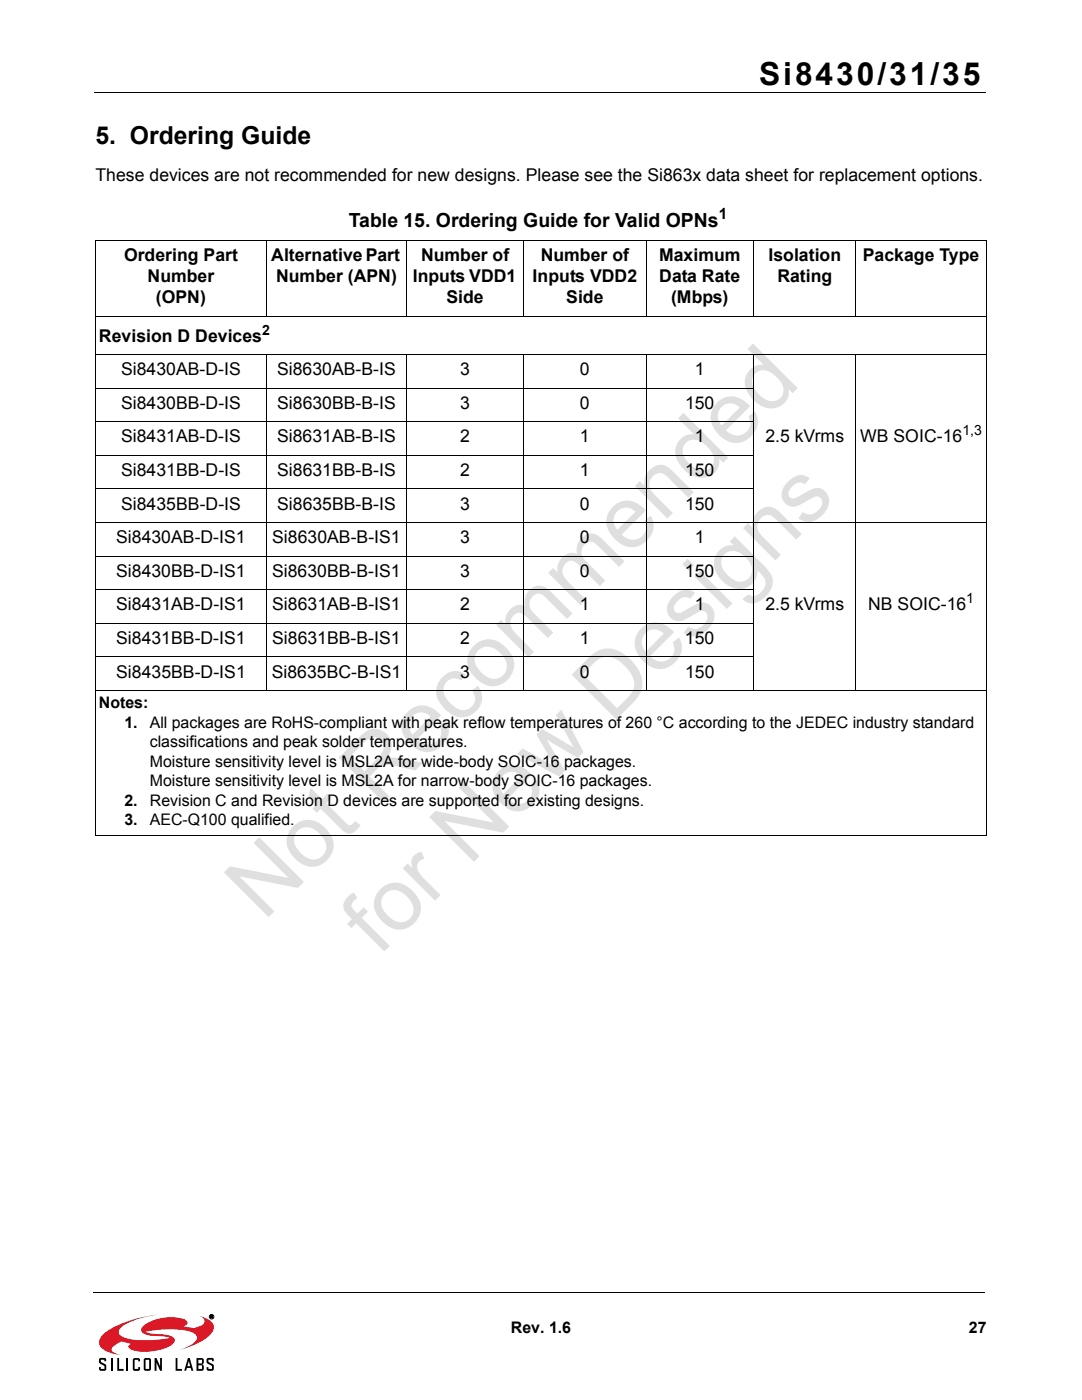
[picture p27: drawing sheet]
<svg xmlns="http://www.w3.org/2000/svg" width="216mm" height="279mm" viewBox="0 0 216 279" stroke-linecap="round" stroke-linejoin="round" font-family="sans-serif">
<defs><g id="words">
<g font-size="17.6" fill="#dfdfdf">
<text x="52.7" y="184" transform="rotate(-45 52.7 184)">Not Recommended</text>
<text x="75.6" y="191" transform="rotate(-45 75.6 191)">for New Designs</text>
</g>
<text font-size="6.3" x="151.5" y="16.9">Si8430/31/35</text>
<text font-size="4.9" x="19" y="28.7">5. Ordering Guide</text>
<text font-size="3.9" x="69.6" y="45.3">Table 15. Ordering Guide for Valid OPNs</text>
<g font-size="3.5">
<text x="19" y="36.2">These devices are not recommended for new designs. Please see the Si863x data sheet for replacement options.</text>
<text x="24.7" y="52.1">Ordering Part</text>
<text x="54.1" y="52.1">Alternative Part</text>
<text x="84" y="52.1">Number of</text>
<text x="107.9" y="52.1">Number of</text>
<text x="131.5" y="52.1">Maximum</text>
<text x="153.3" y="52.1">Isolation</text>
<text x="172.2" y="52.1">Package Type</text>
<text x="29.4" y="56.3">Number</text>
<text x="55.1" y="56.3">Number (APN)</text>
<text x="82.4" y="56.3">Inputs VDD1</text>
<text x="106.3" y="56.3">Inputs VDD2</text>
<text x="131.5" y="56.3">Data Rate</text>
<text x="155.1" y="56.3">Rating</text>
<text x="31.1" y="60.5">(OPN)</text>
<text x="89.1" y="60.5">Side</text>
<text x="113" y="60.5">Side</text>
<text x="133.9" y="60.5">(Mbps)</text>
<text x="19.7" y="68.2">Revision D Devices</text>
<text x="24.2" y="74.9">Si8430AB-D-IS</text>
<text x="55.3" y="74.9">Si8630AB-B-IS</text>
<text x="91.8" y="74.9">3</text>
<text x="115.7" y="74.9">0</text>
<text x="138.7" y="74.9">1</text>
<text x="24.2" y="81.6">Si8430BB-D-IS</text>
<text x="55.3" y="81.6">Si8630BB-B-IS</text>
<text x="91.8" y="81.6">3</text>
<text x="115.7" y="81.6">0</text>
<text x="136.7" y="81.6">150</text>
<text x="24.2" y="88.3">Si8431AB-D-IS</text>
<text x="55.3" y="88.3">Si8631AB-B-IS</text>
<text x="91.8" y="88.3">2</text>
<text x="115.7" y="88.3">1</text>
<text x="138.7" y="88.3">1</text>
<text x="152.7" y="88.3">2.5 kVrms</text>
<text x="171.6" y="88.3">WB SOIC-16</text>
<text x="24.2" y="95">Si8431BB-D-IS</text>
<text x="55.3" y="95">Si8631BB-B-IS</text>
<text x="91.8" y="95">2</text>
<text x="115.7" y="95">1</text>
<text x="136.7" y="95">150</text>
<text x="24.2" y="101.7">Si8435BB-D-IS</text>
<text x="55.3" y="101.7">Si8635BB-B-IS</text>
<text x="91.8" y="101.7">3</text>
<text x="115.7" y="101.7">0</text>
<text x="136.7" y="101.7">150</text>
<text x="23.2" y="108.4">Si8430AB-D-IS1</text>
<text x="54.3" y="108.4">Si8630AB-B-IS1</text>
<text x="91.8" y="108.4">3</text>
<text x="115.7" y="108.4">0</text>
<text x="138.7" y="108.4">1</text>
<text x="23.2" y="115.1">Si8430BB-D-IS1</text>
<text x="54.3" y="115.1">Si8630BB-B-IS1</text>
<text x="91.8" y="115.1">3</text>
<text x="115.7" y="115.1">0</text>
<text x="136.7" y="115.1">150</text>
<text x="23.2" y="121.8">Si8431AB-D-IS1</text>
<text x="54.3" y="121.8">Si8631AB-B-IS1</text>
<text x="91.8" y="121.8">2</text>
<text x="115.7" y="121.8">1</text>
<text x="138.7" y="121.8">1</text>
<text x="152.7" y="121.8">2.5 kVrms</text>
<text x="173.2" y="121.8">NB SOIC-16</text>
<text x="23.2" y="128.5">Si8431BB-D-IS1</text>
<text x="54.3" y="128.5">Si8631BB-B-IS1</text>
<text x="91.8" y="128.5">2</text>
<text x="115.7" y="128.5">1</text>
<text x="136.7" y="128.5">150</text>
<text x="23.2" y="135.2">Si8435BB-D-IS1</text>
<text x="54.2" y="135.2">Si8635BC-B-IS1</text>
<text x="91.9" y="135.2">3</text>
<text x="115.7" y="135.2">0</text>
<text x="136.7" y="135.2">150</text>
</g>
<g font-size="3.2">
<text x="19.7" y="141.4">Notes:</text>
<text x="24.8" y="145.2">1.</text>
<text x="29.9" y="145.2">All packages are RoHS-compliant with peak reflow temperatures of 260 °C according to the JEDEC industry standard</text>
<text x="29.9" y="149.1">classifications and peak solder temperatures.</text>
<text x="29.9" y="153">Moisture sensitivity level is MSL2A for wide-body SOIC-16 packages.</text>
<text x="24.8" y="160.8">2.</text>
<text x="29.9" y="156.9">Moisture sensitivity level is MSL2A for narrow-body SOIC-16 packages.</text>
<text x="29.9" y="160.8">Revision C and Revision D devices are supported for existing designs.</text>
<text x="24.8" y="164.6">3.</text>
<text x="29.9" y="164.6">AEC-Q100 qualified.</text>
<text x="102" y="266">Rev. 1.6</text>
<text x="193.3" y="266">27</text>
</g>
<text font-size="3.1" x="143.4" y="43.7">1</text>
<g font-size="2.8">
<text x="52.3" y="66.8">2</text>
<text x="192" y="86.9">1,3</text>
<text x="192.8" y="120.4">1</text>
</g>
</g></defs>
<path d="M20.7 266.2a21.4 21.4 0 0 1 9.7-3.7l1.5-.2a16.9 16.9 0 0 0-7.6 2.5 1.05 1.05 0 0 0-.6 1 1.05 1.05 0 0 0 .7 1 17 17 0 0 0 9 .3l.5-.1a11.4 11.4 0 0 0-3.8-.4l-.4-.1a1.42 1.42 0 0 1-1.5-1.1 2.83 2.83 0 0 1 1.8-1.7 9.2 9.2 0 0 1 7.1-.3 .66 .66 0 0 1 .3 .8 .66 .66 0 0 1-.7 .5h-.1a4.3 4.3 0 0 0 3.4-.1 .97 .97 0 0 0 .8-.9 .97 .97 0 0 0-.7-1l-.4-.1 .6 .1a2.73 2.73 0 0 1 2.4 2.4 5.5 5.5 0 0 1-3.4 3l-3.7 1.4a6.3 6.3 0 0 0 3.7-2.3 1.39 1.39 0 0 0-1.4-1.5 21.1 21.1 0 0 0-8.9 .1l1.1 .3a10.3 10.3 0 0 1 4.4 .8 .81 .81 0 0 1-.1 1.4 10.1 10.1 0 0 1-8.3 1l-.5-.6 .5-.5-1.9-.5-.6 .4a1.81 1.81 0 0 0-1.3 1.3l.6 .6 1.2 .5-1.6-.3a3.4 3.4 0 0 1-2.7-2 2.19 2.19 0 0 1 .9-2z" fill="#da1826"/>
<g fill="none" stroke="#000" stroke-width=".2">
<path d="M18.8 18.4h177.8M19 47.9h177.9M19 48v118.7M53.2 47.9v15.3M81.1 47.9v15.3M104.5 47.9v15.3M128.9 47.9v15.3M150.4 47.9v15.3M170.8 47.9v15.3M196.8 48v118.7M19 63.1h177.9M19 70.8h177.9"/>
<path d="M19 77.5h131.5M53.2 70.7v67.2M81.1 70.7v67.2M104.5 70.7v67.2M128.9 70.7v67.2M150.4 70.7v67.2M170.8 70.7v67.2M19 84.2h131.5M19 90.9h131.5M19 97.6h131.5M19 104.3h177.9M19 111h131.5"/>
<path d="M19 117.7h131.5M19 124.4h131.5M19 131.1h131.5M19 137.8h177.9M19 166.8h177.9M18.6 257.9h177.8M42 262.5l.4 .1-.1 .2 .2 .2-.4-.2-.1 .2zM42.1 262.6l.3 .1h-.3z"/>
<circle cx="42.2" cy="262.8" r=".45"/>
</g>
<g fill="#000">
<path d="M19.8 271.2l.3-.2h.7h.2l.2 .4v.3h-.4v-.3h-.7v.4l1.1 .7v.9l-.4 .2-.9-.1-.1-.7h.3v.4h.7v-.6l-.1-.1a1.14 1.14 0 0 1-1-.7zM23.4 271h.4v2.2h.9v.4h-1.3zM26.6 271.2l.3-.2h.7l.3 .2v.5h-.3v-.3h-.7v1.8h.7v-.4h.3v.4l-.1 .3-.9 .1-.3-.2zM30.8 271h.4l.7 1.7v-1.7h.4v2.6h-.4l-.7-1.7v1.7h-.4zM35 271h.4v2.2h.9v.4h-1.3zM41.3 271.2l.3-.2h.7h.2l.2 .4v.3h-.4v-.3h-.7v.4l1 .7v.9l-.3 .2-.9-.1-.2-.7h.4v.4h.7v-.6l-.1-.1a1.14 1.14 0 0 1-1-.7z"/>
<path d="M28.7 271.2v2.2l.3 .2 .9-.1 .2-.3v-2l-.3-.2h-.8zM29 271.4h.8v1.8h-.8z"/>
<path d="M37.5 271l-.7 2.6h.3l.2-.6h.8l.1 .6h.4l-.7-2.6zM37.7 271.6l.2 1.1h-.5z"/>
<path d="M39.2 271v2.6l1.3-.1 .2-.3v-.6l-.3-.3 .3-.3-.1-.8-.3-.2zM39.6 271.4h.7v.7h-.7zM39.6 272.5h.7v.7h-.7z"/>
<path d="M42 262.5l.4 .1-.1 .2 .2 .2-.4-.2-.1 .2zM42.1 262.6v.1h.3z"/>
</g>
<path d="M22.3 271v2.6M25.4 271v2.6" fill="none" stroke="#000" stroke-width=".36"/>
<use href="#words"/>
</svg>
